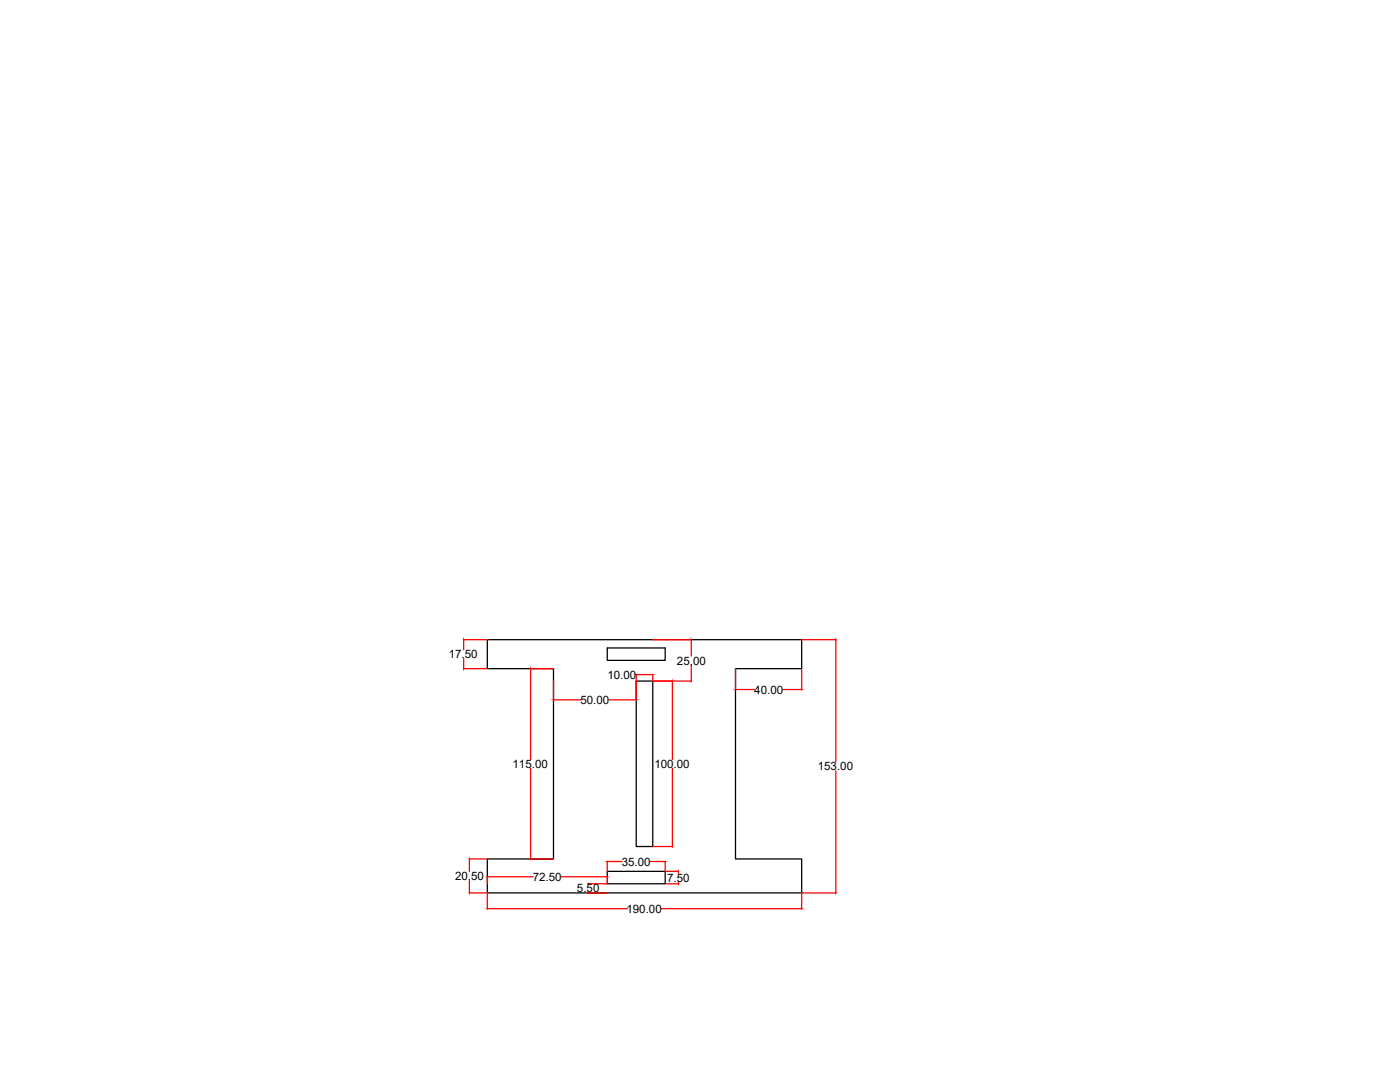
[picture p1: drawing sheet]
<svg xmlns="http://www.w3.org/2000/svg" width="279mm" height="216mm" viewBox="0 0 279 216" stroke-linecap="round" stroke-linejoin="round" font-family="sans-serif">
<defs><g id="words">
<g font-size="2.3">
<text x="89.6" y="131.3">17.50</text>
<text x="121.2" y="135.4">10.00</text>
<text x="135.1" y="132.6">25.00</text>
<text x="115.8" y="140.5">50.00</text>
<text x="150.5" y="138.4">40.00</text>
<text x="102.3" y="153.2">115.00</text>
<text x="130.6" y="153.2">100.00</text>
<text x="163.2" y="153.7">153.00</text>
<text x="124.1" y="172.7">35.00</text>
<text x="90.8" y="175.6">20.50</text>
<text x="106.3" y="175.8">72.50</text>
<text x="115.1" y="178.1">5.50</text>
<text x="133.2" y="175.9">7.50</text>
<text x="125" y="182.1">190.00</text>
</g>
</g></defs>
<!-- layer: 0 -->
<path d="M97.3 127.6h62.7v5.8h-13.2v38h13.2v6.8h-62.7v-6.8h13.2v-38h-13.2zM121.2 129.3h11.6v2.5h-11.6zM127 135.9h3.3v33h-3.3zM121.2 173.9h11.6v2.4h-11.6z" fill="none" stroke="#000" stroke-width=".25"/>
<g fill="none" stroke="#f00" stroke-width=".25">
<path d="M92.5 127.6h4.7M92.5 133.4h4.7M92.5 127.7v2M92.5 131.4v2M105.8 133.4h4.6M105.9 133.5v18M110.5 135.9v3.8M110.5 139.6h5.4M121.5 139.6h5.4M126.9 134.6h.1M127 134.6v5.1M127 134.6h3.2"/>
<path d="M130.3 134.6v1.3M130.3 127.6h7.7M130.3 135.9h7.7M134.2 136v15.5M138 127.7v3.2M138 132.6v3.2M146.8 133.4v4.3M146.8 137.6h3.7M156.2 137.6h3.7M160 133.4v4.3M160 127.6h6.9M166.8 127.7v24.3"/>
<path d="M105.9 153.3v18.1M134.2 153.3v15.6M166.8 153.8v24.3M93.6 178.2h3.6l.1 3.2M93.6 171.4h3.6M93.7 171.5v2.4M93.7 175.7v2.4M97.3 174.9v1.4M97.3 174.9h9.1M105.8 171.4h4.6M112 174.9h9.1M117.3 178.2h3.9"/>
<path d="M117.3 176.3h3.9M117.4 176.2v.1M117.4 178.2v.1M121.2 171.8v2M121.2 174.9v1.4M121.3 171.9h2.9M129.8 171.9h2.9M130.3 168.9h4M132.8 171.8v2M132.8 176.3h2.7M132.8 173.9h2.7M135.4 173.9v.4"/>
<path d="M135.4 176v.3M166.9 178.2h-6.9v3.2M97.3 181.3h27.9M132 181.3h27.9"/>
</g>
<use href="#words"/>
</svg>
